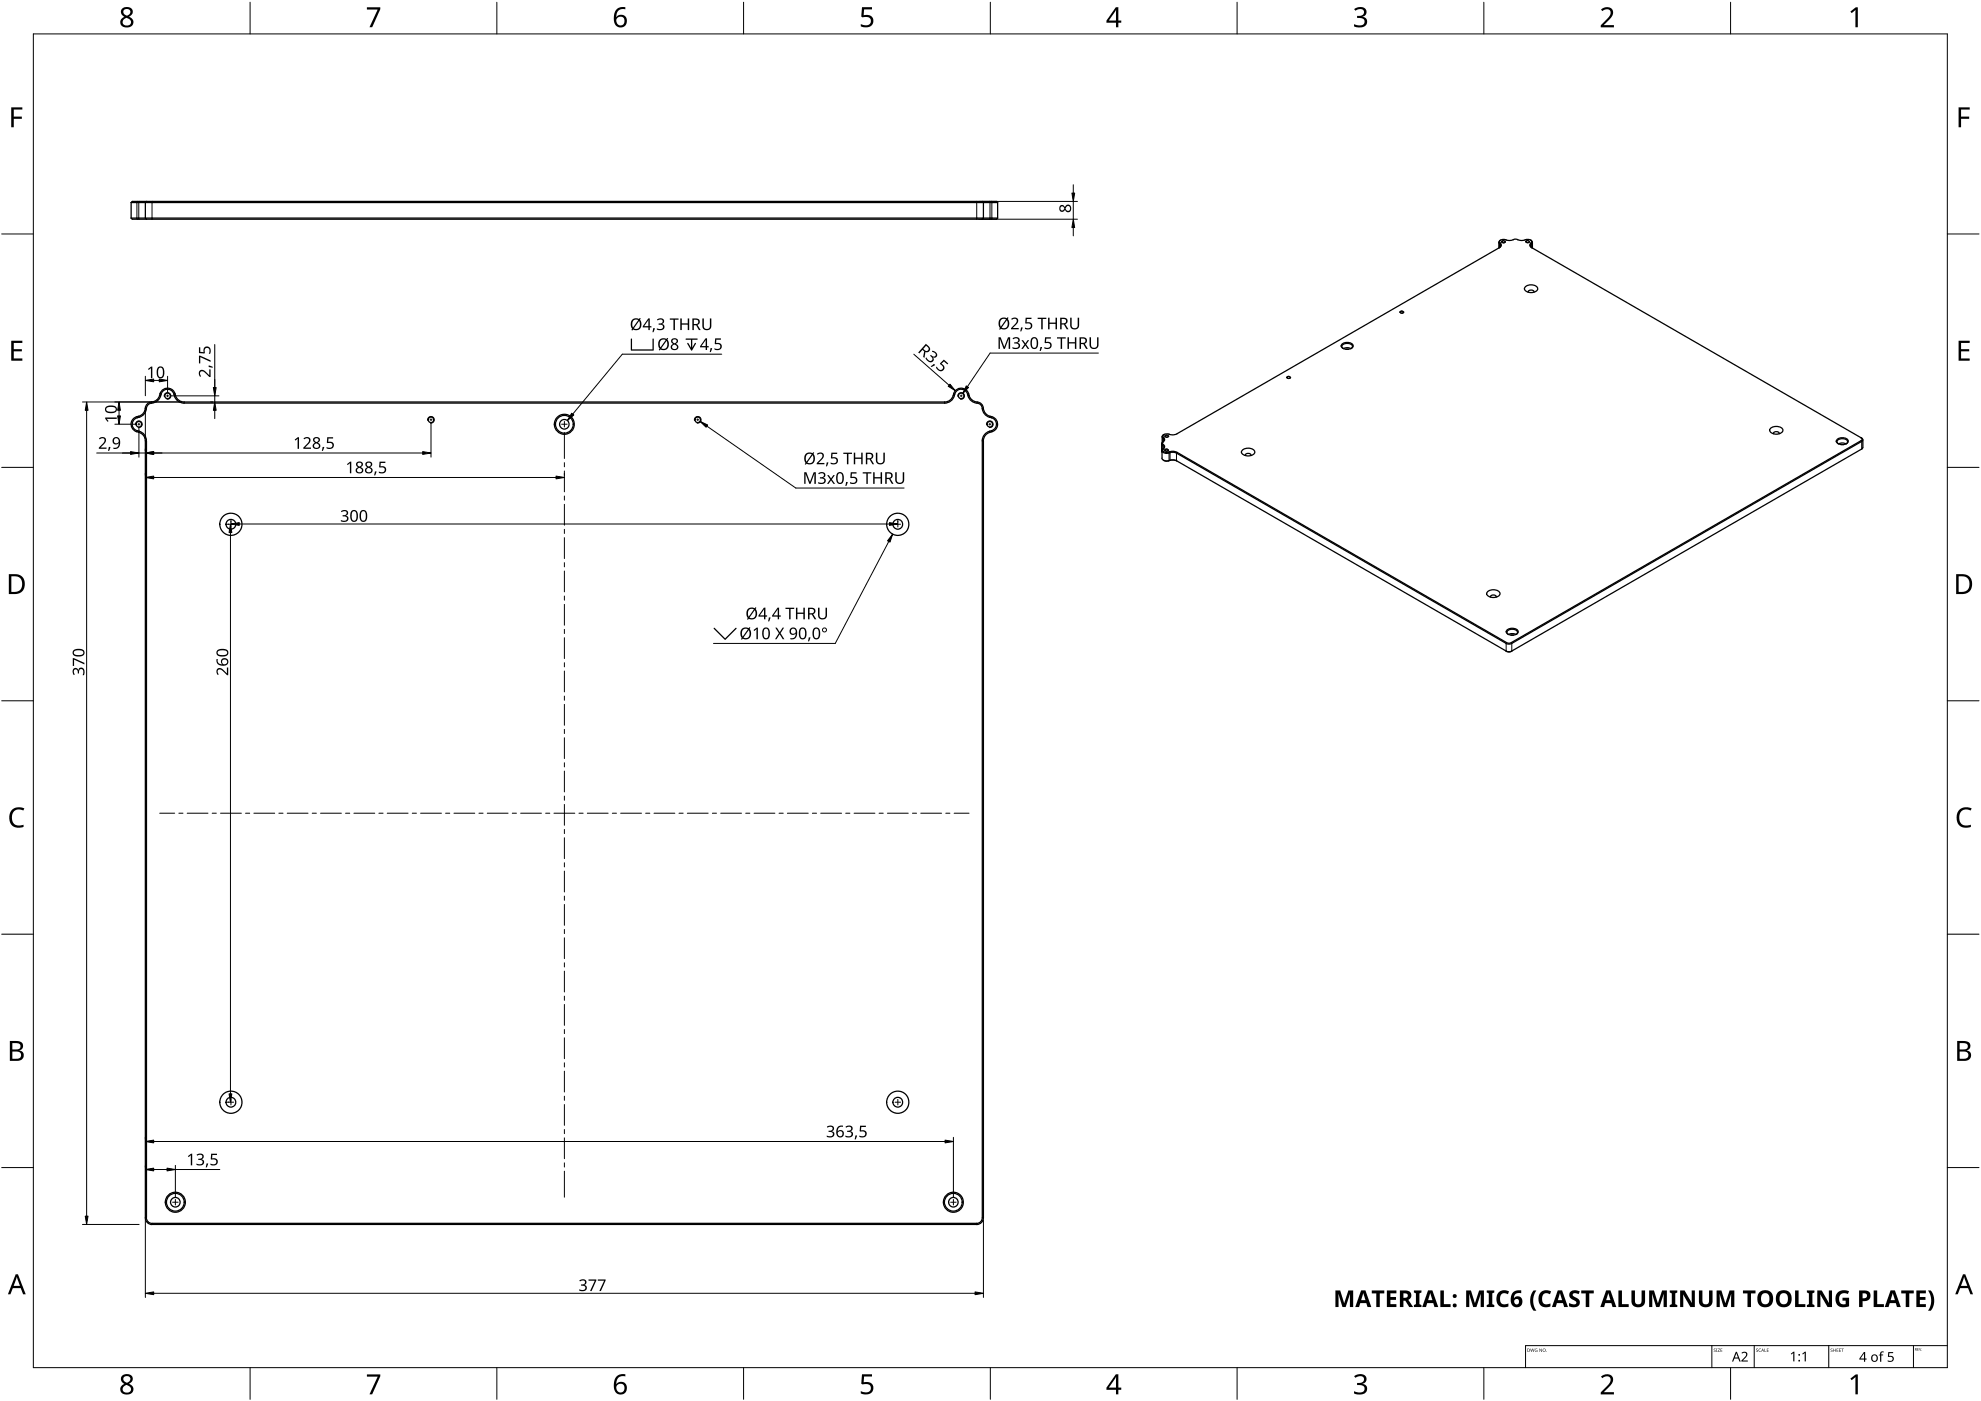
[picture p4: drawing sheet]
<svg xmlns="http://www.w3.org/2000/svg" width="594mm" height="420mm" viewBox="0 0 594 420" stroke-linecap="round" stroke-linejoin="round" font-family="sans-serif">
<g fill="none" stroke="#000" stroke-width=".38">
<path d="M39.3 65.4h259.9M39.3 60.7h259.9M39.3 60.7v4.7M43.9 60.4l-.3 .3v4.7l.3 .3M294.6 60.4l.3 .3v4.7l-.3 .3M299.2 60.7v4.7M299.2 65.4l-.4 .3h-259.1l-.4-.3M299.2 60.7l-.4-.3h-259.1l-.4 .3M449.5 72.7v1.7M449.7 73.1l.1 .1M449.8 73.2l.2 .7-.5 .4M449.9 72.1l-.4 .6 .2 .4"/>
<path d="M450 72l-.1 .1M451.7 72l1.6 .1a2.72 2.72 0 0 1 2.7 0l1.2-.1M451.7 72a1.61 1.61 0 0 0-2 .5 1.04 1.04 0 0 1 0 1.8l-96.8 55.8M457.2 72a1.64 1.64 0 0 1 2.1 .5l-.2 .3M457.7 72.3l.7-.1 .2 .3-.5 .3-.4-.2zM459 73l-.2 .5 .5 .8 99 57.1 .3 .5-.3 .5-104.9 60.6-.9 .2-.8-.2M459 72l.1 .1M459.1 72.1l.4 .3-.1 .7M459.1 73.2l-.2 .5 .5 .6M459.2 72.8l-.2 .2M459.4 73l-.2 .2M459.5 72.6v1.8"/>
<path d="M457.4 86a2.7 2.7 0 0 1 3.7 .3 1.47 1.47 0 0 1-2 1.5 1.47 1.47 0 0 1-1.9-1.5zM458.3 87.6a.88 .88 0 0 1 .8-.6 .88 .88 0 0 1 .9 .6M47.8 118.6a2.82 2.82 0 0 1-2.8 2.1l-.8 .4-.5 .8a2.92 2.92 0 0 1-2.6 3.1M48 118.2a2.34 2.34 0 0 1 2.2-1.8 2.34 2.34 0 0 1 2.3 1.8M48 118.1l-.1 .5M48.3 118.2a2.04 2.04 0 0 1 2.2-1.5 2.04 2.04 0 0 1 1.8 2M48.3 118.2a3.3 3.3 0 0 1-3.3 2.8 2.01 2.01 0 0 0-1.2 2.1 3.1 3.1 0 0 1-2.7 2.2M52.3 118.7l.5 1 .8 .7 1.6 .5M286 118.2a2.34 2.34 0 0 1 2.2-1.8 2.34 2.34 0 0 1 2.3 1.8M286 118.1l-.2 .5a2.62 2.62 0 0 1-2.5 2h-228.1a2.72 2.72 0 0 1-2.7-2.5M290.2 118.2a2.02 2.02 0 0 0-2.2-1.5 2.02 2.02 0 0 0-1.8 2l-.5 1-.8 .7-1.6 .5M290.2 118.2a3.3 3.3 0 0 0 3.3 2.8 1.96 1.96 0 0 1 1.2 2.1 3.1 3.1 0 0 0 2.1 2"/>
<path d="M290.5 118.1a2.92 2.92 0 0 0 3 2.6 2.27 2.27 0 0 1 1.5 2.3l.9 1.3 .9 .5M386 113l.7-.1 .3 .3-.5 .3-.5-.2zM402.6 103.1a2.17 2.17 0 0 1 3.2 .7 2.1 2.1 0 0 1-3.6 0zM402.8 104.5l-.4-.4a1.14 1.14 0 0 1 1.6-1.1h.5a.83 .83 0 0 1 1 .5 .83 .83 0 0 1-.3 1M402.8 104.6a2.35 2.35 0 0 1 2.3 0M403.6 104.8h.8M41 125a2.35 2.35 0 0 0-1.7 2.2 2.35 2.35 0 0 0 1.7 2.3M41.1 129.5l.5 .1M41.1 125.3a2 2 0 0 0-1.5 1.9 2 2 0 0 0 1.5 2M41.1 129.2a3.1 3.1 0 0 1 2.8 3v233M41.6 129.7a2.52 2.52 0 0 1 2 2.5v233M283.3 120.9h-228.1"/>
<path d="M294.9 132.2v233M296.8 125.1a2.08 2.08 0 0 1 2 2.1 2.08 2.08 0 0 1-2 2.1l-1 .5-.8 .8-.4 1.6v233M296.9 124.8l.6 .2M296.9 129.7a2.62 2.62 0 0 0-2 2.5M297.4 125a2.35 2.35 0 0 1 1.8 2.2 2.35 2.35 0 0 1-1.8 2.3M297.5 129.5l-.6 .1M348.4 133v2.6M348.5 135.1l-.1 2.4a1.69 1.69 0 0 0 2.2 .6M348.5 130.9v1.8M348.8 134.7l-.1 .1a1.24 1.24 0 0 0 1.8 .8M348.9 131.1l.1 .2M348.9 138l.7 .3 .9-.1"/>
<path d="M349 131.3a.86 .86 0 0 1-.4 1.4l-.1 .2a1.15 1.15 0 0 1 .5 1.6 .76 .76 0 0 0-.5 .9 .76 .76 0 0 0 .9 .5l1.5-.2M349.1 130.3a.7 .7 0 0 0-.6 .6 .7 .7 0 0 0 .5 .8v.5a.87 .87 0 0 0-.6 .8 .87 .87 0 0 0 .6 .9l-.2 .7M350.5 138.2a2.74 2.74 0 0 1 2.3 0l99 57.1M350.5 135.6a2.79 2.79 0 0 1 2.4 .1M350.5 130.2a1.21 1.21 0 0 0-1.7 .8l.1 .1M350.5 130.2l.3 .1M350.8 138.1l1.2-.1 .9 .3M350.9 135.8l1.1-.2 .8 .3M352.8 135.9l98.9 57.1M352.9 130.1l-1.2 .3-1-.1M353 135.6l98.8 57.1M372.6 135a2.71 2.71 0 0 1 3.6 .3 1.46 1.46 0 0 1-1.9 1.4 1.49 1.49 0 0 1-1.9-1.4z"/>
<path d="M373.5 136.6a.88 .88 0 0 1 .8-.6 .88 .88 0 0 1 .9 .6M531.1 128.3a2.7 2.7 0 0 1 3.5 .4 1.25 1.25 0 0 1-1.4 1.5h-.5a1.45 1.45 0 0 1-1.9-1.5zM531.8 130.1a.88 .88 0 0 1 .9-.6 .88 .88 0 0 1 .8 .6M551 131.7a2.13 2.13 0 0 1 3.3 .6 2.1 2.1 0 0 1-3.6 0zM551.3 133.1l-.2-.2a.85 .85 0 0 1 0-1 .85 .85 0 0 1 .9-.3h1a.83 .83 0 0 1 1 .5 .83 .83 0 0 1-.3 1M551.3 133.1a2.27 2.27 0 0 1 2.3 0M552.1 133.4h.7M558.1 131.3l.3 .4-.3 .5M558.2 132.1l-105 60.6M558.3 134.7l-105.1 60.6M558.7 131.9l-.1 2.3-.3 .5M446.1 177.4a2.71 2.71 0 0 1 3.7 .3 1.46 1.46 0 0 1-2 1.5 1.49 1.49 0 0 1-1.9-1.5z"/>
<path d="M447 179.1a.88 .88 0 0 1 .8-.7 .88 .88 0 0 1 .9 .7M451.7 195.3l.8 .2 .8-.2M451.8 192.7l.7 .2 .7-.2M451.8 195.4l.7 .1 .7-.1M452.1 188.8a2.16 2.16 0 0 1 3.2 .7 2.1 2.1 0 0 1-3.6 0zM452.3 190.2l-.2-.2a.86 .86 0 0 1 0-.9 .86 .86 0 0 1 .9-.3h1a.84 .84 0 0 1 1 .4 .84 .84 0 0 1-.3 1M452.4 190.3a2.6 2.6 0 0 1 2.2 0M453.1 190.5h.8M43.6 365.3a2.02 2.02 0 0 0 2 1.9h247.3a2.01 2.01 0 0 0 2-1.9M43.9 365.3l.2 .8a1.63 1.63 0 0 0 1.5 .8h247.3l1.2-.5 .5-1.1"/>
<circle cx="450.8" cy="72.5" r=".42"/>
<circle cx="420.3" cy="93.6" r=".42"/>
<circle cx="50.2" cy="118.7" r=".84"/>
<circle cx="288.2" cy="118.7" r=".84"/>
<circle cx="41.6" cy="127.2" r=".84"/>
<circle cx="129.2" cy="125.9" r=".84"/>
<circle cx="169.2" cy="127.2" r="3"/>
<circle cx="169.2" cy="127.2" r="2.67"/>
<circle cx="169.2" cy="127.2" r="1.44"/>
<circle cx="209.2" cy="125.9" r=".83"/>
<circle cx="296.8" cy="127.2" r=".84"/>
<circle cx="349.8" cy="135" r=".41"/>
<circle cx="349.8" cy="130.8" r=".41"/>
<circle cx="69.2" cy="157.2" r="1.47"/>
<circle cx="69.2" cy="157.2" r="3.3"/>
<circle cx="269.2" cy="157.2" r="1.47"/>
<circle cx="269.2" cy="157.2" r="3.3"/>
<circle cx="69.2" cy="330.5" r="1.47"/>
<circle cx="69.2" cy="330.6" r="3.3"/>
<circle cx="269.2" cy="330.5" r="1.47"/>
<circle cx="269.2" cy="330.6" r="3.3"/>
<circle cx="52.6" cy="360.5" r="1.44"/>
<circle cx="52.6" cy="360.5" r="3"/>
<circle cx="52.6" cy="360.5" r="2.66"/>
<circle cx="285.9" cy="360.6" r="2.66"/>
<circle cx="285.9" cy="360.5" r="3"/>
<circle cx="285.9" cy="360.5" r="1.43"/>
</g>
<g fill="none" stroke="#000" stroke-width=".3">
<path d="M41.1 60.4v5.3M41.7 60.4v5.3M45.6 60.4v5.3M292.9 60.4v5.3M296.8 60.4v5.3M297.4 60.4v5.3M449.9 72.8l-.2 1.4M450 73l-.2 1.1M459 73l.2 1.1M459.2 72.8l.2 1.5M47.9 118.6l.3 .1M48 118.1l.3 .1"/>
<path d="M52.5 118.1l-.3 .1M52.6 118.6l-.3 .1M285.9 118.6l.3 .1M286 118.1l.3 .1M290.5 118.1l-.3 .1M290.6 118.6l-.3 .1M41.1 125v.3M41.1 129.2v.3M41.6 124.8l.1 .3M41.7 129.3l-.1 .3M43.6 132.2h.3M43.6 122.4h.3"/>
<path d="M45.5 120.6v.3M55.2 120.6v.3M283.3 120.6v.3M293 120.6v.3M294.6 132.2h.3M294.9 122.4h-.3M296.8 129.3l.1 .3M296.9 124.8l-.1 .3M297.4 129.2l.1 .3M297.5 125l-.1 .3M348.8 133.2l-.1 1.5 .1-.1M348.9 131.1l-.2 .3 .1 1.1"/>
<path d="M349 134.4l-.2 .2M349 131.3l-.1 1.1M350.5 135.6v2.6M350.8 135.5v2.6M353 135.6l-.2 2.6M558.2 132.1l.1 2.6M451.8 192.7l-.1 2.5M453.2 192.7l.2 2.5M43.6 365.2h.3M45.6 366.9v.3M292.9 366.9v.3M294.9 365.2h-.3"/>
</g>
<path d="M49.2 118.9a1 1 0 0 1 1-1.2 1 1 0 0 1 1 1.1 1 1 0 0 1-1.1 .9M287.2 118.9a1.01 1.01 0 0 1 1-1.2 1.01 1.01 0 0 1 1 1.1 1.01 1.01 0 0 1-1.2 .9M40.6 127.4a1.01 1.01 0 0 1 1-1.2 1.01 1.01 0 0 1 1.1 1.1 1.01 1.01 0 0 1-1.3 .9M128.2 126.1a1 1 0 0 1 .9-1.2 1 1 0 0 1 1.1 1 1 1 0 0 1-1.1 1M208.2 126.1a1 1 0 0 1 1-1.2 1 1 0 0 1 1 1 1 1 0 0 1-1.2 1M295.8 127.4a1.01 1.01 0 0 1 1-1.2 1.01 1.01 0 0 1 1 1.1 1.01 1.01 0 0 1-1.1 .9" fill="none" stroke="#000" stroke-width=".3"/>
<path d="M451 72.2l-.6 .1a.58 .58 0 0 0 .5 .6 .58 .58 0 0 0 .6-.4M458.2 72.1l-.6 .2a.56 .56 0 0 0 .5 .5 .56 .56 0 0 0 .6-.4M420.5 93.3l-.6 .1a.57 .57 0 0 0 .5 .6 .57 .57 0 0 0 .6-.4M386.5 112.9l-.5 .1a.56 .56 0 0 0 .4 .5 .56 .56 0 0 0 .7-.3M350 134.7l-.6 .1a.58 .58 0 0 0 .5 .5 .58 .58 0 0 0 .6-.3h-.1M350 130.5l-.6 .1a.58 .58 0 0 0 .5 .5 .58 .58 0 0 0 .6-.3" fill="none" stroke="#000" stroke-width=".3"/>
<path d="M10 10.2h574v400h-574z" fill="none" stroke="#000" stroke-width=".3"/>
<g fill="none" stroke="#000" stroke-width=".3">
<path d="M75 .7v9.5M149 .7v9.5M223 .7v9.5M297 .7v9.5M371 .7v9.5M445 .7v9.5M519 .7v9.5M.5 70.2h9.5M584 70.2h9.5M10 140.2h-9.5M584 140.2h9.5M.5 210.2h9.5"/>
<path d="M584 210.2h9.5M.5 280.2h9.5M593.5 280.2h-9.5M10 350.2h-9.5M584 350.2h9.5M75 410.2v9.5M149 410.2v9.5M223 410.2v9.5M297 410.2v9.5M371 410.2v9.5M445 410.2v9.5M519 410.2v9.5"/>
</g>
<g fill="#000">
<path d="M110 2.2h4v.6l-2.4 5.4h-.8l2.5-5.3h-3.3zM258.5 2.2h3v.6h-2.4l-.1 1.8a1.98 1.98 0 0 1 2.3 .2 1.98 1.98 0 0 1 .5 2.3 2.71 2.71 0 0 1-3.7 .8v-.7a1.93 1.93 0 0 0 3-.6 1.37 1.37 0 0 0-.5-1.4 1.37 1.37 0 0 0-1.4-.1l-.5 .1-.4-.2zM406.1 2.7a2.32 2.32 0 0 1 3.7 .6v.3a1.45 1.45 0 0 1-1.2 1.4 1.59 1.59 0 0 1 1.4 1.8 1.59 1.59 0 0 1-1.8 1.4l-2.1-.3v-.7a2.12 2.12 0 0 0 3.1-.5 1.21 1.21 0 0 0-1.6-1.3h-.6v-.6a1.53 1.53 0 0 0 2.1-1.2 1.49 1.49 0 0 0-2.6-.4zM480.1 2.8a2.03 2.03 0 0 1 2.1-.7 2.03 2.03 0 0 1 1.6 1.6 3.9 3.9 0 0 1-1.6 2.6l-1.2 1.2h3v.7h-4v-.6l1.6-1.6a2.56 2.56 0 0 0 1.2-2.8 1.62 1.62 0 0 0-2.3 .1zM554.9 3.5l1.6-1.3h.6v6h-.7v-5.2l-1.1 .9zM3.4 32.2h3.3v.7h-2.6v2.1h2.5v.6h-2.5v2.6h-.7zM587.4 32.2h3.3v.7h-2.6v2.1h2.4v.6h-2.4v2.6h-.7zM3.4 102.2h3.3v.7h-2.6v1.8h2.5v.7h-2.5v2.1h2.6v.7h-3.3zM587.4 102.2h3.3v.7h-2.6v1.8h2.4v.7h-2.4v2.1h2.6v.7h-3.3zM3.5 242.9a3.3 3.3 0 0 1 3.8-.5l-.3 .7a2.26 2.26 0 0 0-2.6 .1 2.26 2.26 0 0 0-.8 2.5 2.12 2.12 0 0 0 3.1 1.7l.4-.1v.7a2.98 2.98 0 0 1-3.4-.4 2.98 2.98 0 0 1-.8-3.3zM587.5 242.9a3.3 3.3 0 0 1 3.8-.5l-.3 .7a2.26 2.26 0 0 0-2.7 .1 2.26 2.26 0 0 0-.7 2.5 2.12 2.12 0 0 0 3.1 1.7l.3-.1v.7a2.98 2.98 0 0 1-3.4-.4 2.98 2.98 0 0 1-.8-3.3zM110 412.2h4v.5l-2.4 5.5h-.8l2.5-5.3h-3.3z"/>
<path d="M258.5 412.1h3v.7h-2.4l-.1 1.7 .9-.1a1.89 1.89 0 0 1 2 2.1 1.89 1.89 0 0 1-2.2 1.7l-1.6-.3v-.7a1.94 1.94 0 0 0 3-.6 1.37 1.37 0 0 0-.5-1.4 1.37 1.37 0 0 0-1.4-.1l-.5 .1-.4-.2zM406.1 412.7a2.32 2.32 0 0 1 3.7 .5 1.47 1.47 0 0 1-1.2 1.8 1.59 1.59 0 0 1 1.4 1.8 1.59 1.59 0 0 1-1.8 1.4l-2.1-.3v-.7a2.12 2.12 0 0 0 3.1-.5 1.21 1.21 0 0 0-1.6-1.3h-.6v-.7a1.53 1.53 0 0 0 2.1-1.1 1.48 1.48 0 0 0-2.6-.4zM480.1 412.8a2.03 2.03 0 0 1 2.1-.7 2.03 2.03 0 0 1 1.6 1.6 3.9 3.9 0 0 1-1.6 2.6l-1.2 1.2h3v.7h-4v-.6l1.6-1.6a2.56 2.56 0 0 0 1.2-2.8 1.62 1.62 0 0 0-2.3 .1zM554.9 413.4l1.6-1.2h.6v6h-.7v-5.3l-1.1 1z"/>
<path d="M36.5 2.7a1.93 1.93 0 0 1 3.3 .8 1.67 1.67 0 0 1-1.1 1.5 1.71 1.71 0 0 1 1.2 2.2 1.71 1.71 0 0 1-2.3 1 1.61 1.61 0 0 1-1.5-1.4 1.61 1.61 0 0 1 1.2-1.8 1.58 1.58 0 0 1-.8-2.3zM37 5.9l-.2 .7a1.19 1.19 0 0 0 1.5 1.1 1.19 1.19 0 0 0 .7-1.8 1.1 1.1 0 0 0-2 0zM37.1 3.7a1 1 0 0 0 2 0 1 1 0 0 0-2 0z"/>
<path d="M184.9 2.8a2.89 2.89 0 0 1 2.6-.6v.6a2.02 2.02 0 0 0-2.6 2.3 1.83 1.83 0 0 1 2.5-.3 1.83 1.83 0 0 1 .3 2.6 2.07 2.07 0 0 1-2.6 .6 2.07 2.07 0 0 1-1-2.4 4 4 0 0 1 .8-2.8zM184.8 6.3a1.3 1.3 0 0 0 2.6 0 1.3 1.3 0 0 0-2.6 0z"/>
<path d="M334.6 2.2h.8v4h.9v.6h-.9v1.4h-.7v-1.4h-2.9v-.6zM334.7 3l-2.2 3.2h2.2z"/>
<path d="M2.6 172.2h1.9a2.68 2.68 0 0 1 2.9 2.9 2.78 2.78 0 0 1-3.1 3.1h-1.7zM3.4 172.8v4.7h.8a2.12 2.12 0 0 0 2.4-2.4 2.03 2.03 0 0 0-2.2-2.3z"/>
<path d="M586.6 172.2h1.9a2.68 2.68 0 0 1 2.9 2.9 2.78 2.78 0 0 1-3.1 3.1h-1.7zM587.4 172.8v4.7h.8a2.12 2.12 0 0 0 2.4-2.4 2.03 2.03 0 0 0-2.2-2.3z"/>
<path d="M3 312.2h1.7a1.68 1.68 0 0 1 2.2 1.7 1.37 1.37 0 0 1-1.1 1.1 1.61 1.61 0 0 1 1.3 2 1.61 1.61 0 0 1-2 1.2h-2.1zM3.7 315.4v2.1h1.2a1.13 1.13 0 0 0 1.4-1.1 1.13 1.13 0 0 0-1.4-1zM3.7 312.8v1.9h1.1a1.02 1.02 0 0 0 1.3-1 1.02 1.02 0 0 0-1.4-.9z"/>
<path d="M586.9 312.2h1.7a1.68 1.68 0 0 1 2.3 1.7 1.37 1.37 0 0 1-1.1 1.1 1.61 1.61 0 0 1 1.3 2 1.61 1.61 0 0 1-2.1 1.2h-2.1zM587.7 315.4v2.1h1.2a1.13 1.13 0 0 0 1.4-1.1 1.13 1.13 0 0 0-1.5-1zM587.7 312.8v1.9h1.1a1.02 1.02 0 0 0 1.3-1 1.02 1.02 0 0 0-1.4-.9z"/>
<path d="M4.7 382.2h.7l2.3 6h-.8l-.7-1.9h-2.4l-.7 1.9h-.7zM5 382.9l-.9 2.7h1.9z"/>
<path d="M588.7 382.2h.7l2.3 6h-.8l-.7-1.9h-2.4l-.7 1.9h-.8zM589 382.9l-.9 2.7h1.9z"/>
<path d="M36.5 412.7a1.93 1.93 0 0 1 3.3 .8 1.67 1.67 0 0 1-1.1 1.5 1.71 1.71 0 0 1 1.2 2.2 1.71 1.71 0 0 1-2.3 1 1.61 1.61 0 0 1-1.5-1.5 1.61 1.61 0 0 1 1.2-1.7 1.58 1.58 0 0 1-.8-2.3zM37 415.9a1.16 1.16 0 0 0 .9 1.8 1.16 1.16 0 0 0 1.2-1.6 1.28 1.28 0 0 0-2.1-.2zM37 413.7a1 1 0 0 0 2 0 1 1 0 0 0-2 0z"/>
<path d="M184.9 412.8a2.89 2.89 0 0 1 2.6-.6v.6a2.02 2.02 0 0 0-2.6 2.3 1.83 1.83 0 0 1 2.5-.3 1.83 1.83 0 0 1 .3 2.6 2.07 2.07 0 0 1-2.5 .6 2.07 2.07 0 0 1-1.1-2.4 4 4 0 0 1 .8-2.8zM184.8 416.3a1.3 1.3 0 0 0 2.6 0 1.3 1.3 0 0 0-2.6 0z"/>
<path d="M334.6 412.2h.8v3.9h.9v.7h-.9v1.4h-.7v-1.4h-2.9v-.6zM334.7 412.9l-2.2 3.2h2.2z"/>
</g>
<path d="M513.4 403.6v6.6M526.1 403.6v6.6M548.4 403.6v6.6M573.8 403.6v6.6M584 403.6h-126.5v6.6" fill="none" stroke="#000" stroke-width=".3"/>
<g fill="#000">
<path d="M458.9 404.4l.3 .9 .3-.9 .3 .9 .3-.9-.2 1-.4-.8-.3 .8zM460.4 404.6l.6-.1-.5 .1-.1 .3 .3 .4h.2v-.3l-.2-.1h.4v.5l-.7-.1zM461.6 404.4l.7 .8 .1-.8v1l-.7-.8-.1 .8zM514 404.5h.5l-.5 .2 .5 .5-.2 .2-.4-.1a.23 .23 0 0 0 .4 .1 .23 .23 0 0 0 0-.4l-.3-.2zM514.6 404.4h.4v1h-.4zM515.1 404.4h.7l-.5 .9 .5 .1h-.7l.5-.8zM516 404.4h.5l-.4 .2v.3h.4l-.4 .1v.3l.4 .1h-.5zM522.2 405.7a1.01 1.01 0 0 1 1.7 0 1.01 1.01 0 0 1-.5 1.5l-.7 .8h1.4v.3h-1.9v-.3l1.1-1a.69 .69 0 0 0 .3-1.1 .69 .69 0 0 0-1.2 .1zM526.7 404.5h.5l-.5 .2 .5 .5-.2 .2-.4-.1a.23 .23 0 0 0 .4 .1 .23 .23 0 0 0 0-.4l-.3-.2zM527.5 404.6l.6-.1h-.3a.4 .4 0 0 0-.3 .5 .4 .4 0 0 0 .6 .3l-.3 .1-.3-.1zM529.2 404.4l.1 .9 .4 .1h-.5zM529.9 404.4h.5l-.4 .2v.3h.4l-.4 .1v.3l.4 .1h-.5z"/>
<path d="M537 406l1.1-.6v2.9h-.3v-2.6l-.6 .5zM540.5 406l1.1-.6v2.9h-.4v-2.6l-.5 .5zM549 404.5h.6l-.5 .2 .5 .5-.3 .2-.3-.1a.23 .23 0 0 0 .3 .1 .23 .23 0 0 0 0-.4l-.3-.2zM549.8 404.4l.1 .5h.5l.1-.5v1l-.1-.4h-.5l-.1 .4zM550.8 404.4h.5l-.4 .2v.3h.4l-.4 .1v.3l.4 .1h-.5zM551.5 404.4h.6l-.4 .2v.3h.4l-.4 .1v.3l.4 .1h-.6zM552.2 404.4h.7l-.3 .2v.8l-.1-.8zM564 405.5l1-.2-.1 .3h-.5l-.2 .2v.4h.5v.3h-.5v1.9h-.4v-1.9h-.4l.4-.3zM566.3 405.5h1.4v.3h-1.1l-.1 .9a1 1 0 0 1 1.5 .9 1 1 0 0 1-1.6 .8l-.3-.1v-.4l.2 .1a.73 .73 0 0 0 1 .1 .73 .73 0 0 0 0-1.1l-1.1-.1zM575 404.3h.4l-.3 .1v.2h.3l-.3 .1v.3l.3 .1h-.4zM575.5 404.3l.3 .7 .4-.7-.3 .8z"/>
<path d="M458 404.4l.7 .2-.1 .7-.6 .1zM458.2 404.6v.7h.3l.1-.6z"/>
<path d="M462.5 404.9a.5 .5 0 0 1 1 0 .5 .5 0 0 1-1 0zM462.8 404.9a.36 .36 0 0 0 .7 0 .36 .36 0 0 0-.7 0z"/>
<path d="M520.5 405.4h.4l1.1 2.9h-.4l-.3-.9h-1.2l-.3 .9h-.4zM520.7 405.8l-.5 1.3h1z"/>
<path d="M528.5 404.4l.5 1-.2-.3h-.4l-.3 .3zM528.6 404.6l-.2 .4h.3z"/>
<path d="M559 405.5h.3v1.9h.5v.3h-.5v.7h-.3v-.7h-1.4v-.3zM559 405.8l-1.1 1.6h1.1z"/>
<path d="M561 407.3a1.08 1.08 0 0 1 2.1 0 1.08 1.08 0 0 1-2.1 0zM561.7 406.6a.8 .8 0 0 0-.2 1.1 .8 .8 0 0 0 1.1 .2l.2-.4a.71 .71 0 0 0-.2-.9 .71 .71 0 0 0-.9 0z"/>
<path d="M574.3 404.3h.2a.23 .23 0 0 1 .3 .1 .23 .23 0 0 1-.2 .3l.3 .4-.5-.3-.1 .3zM574.4 404.4v.3l.3-.1z"/>
<circle cx="463.8" cy="405.3" r=".09"/>
<circle cx="539.6" cy="408.1" r=".27"/>
<circle cx="539.6" cy="406.3" r=".27"/>
<circle cx="576.3" cy="405" r=".07"/>
</g>
<g fill="#000">
<path d="M195.9 98.4l.5 .1-.4 1.1h-.3zM197 95.8a1.19 1.19 0 0 1 1.3-.4 1.19 1.19 0 0 1 .9 1.1l-.3 .5-.5 .2a.98 .98 0 0 1 .9 1.2 .98 .98 0 0 1-1.4 .6l-.9-.2v-.4l.5 .2a.81 .81 0 0 0 1 0 .81 .81 0 0 0 .2-1l-1.2-.2v-.4a.76 .76 0 0 0 1-.1 .76 .76 0 0 0 .1-.9l-.7-.2-.7 .3zM200.9 95.5h2.6v.4h-1.1v3.1h-.4v-3.1h-1.1zM204 95.5h.5v1.5h1.7v-1.5h.5v3.5h-.5v-1.6h-1.7v1.6h-.5zM210.6 95.5h.5v2.3a.9 .9 0 0 0 .9 .9 .9 .9 0 0 0 .9-.9v-2.3h.4v2.3a1.34 1.34 0 0 1-1.3 1.2 1.34 1.34 0 0 1-1.4-1.2zM303.2 95.6a1.21 1.21 0 0 1 2 0 1.21 1.21 0 0 1-.6 1.9l-.9 .9h1.8v.4h-2.3v-.4l1.2-1.3a.83 .83 0 0 0 .4-1.3 .83 .83 0 0 0-1.3 .1zM306.2 98.2h.5l-.4 1.2h-.3zM307.6 95.3h1.7v.4h-1.4v1l.5-.1a1.13 1.13 0 0 1 1.2 1.4 1.13 1.13 0 0 1-1.6 .8l-.6-.2v-.4l.2 .1a.89 .89 0 0 0 1.2 .1 .89 .89 0 0 0 .1-1.2l-1.4-.3zM311.2 95.3h2.6v.4h-1.1v3.1h-.4v-3.1h-1.1zM314.3 95.3h.4v1.4h1.8v-1.4h.5v3.5h-.5v-1.7h-1.8v1.7h-.4zM320.9 95.3h.5v2.2a.9 .9 0 0 0 .9 .9 .9 .9 0 0 0 .9-.9v-2.2h.4v2.2a1.34 1.34 0 0 1-1.3 1.3 1.34 1.34 0 0 1-1.4-1.3zM44.4 110.7l.9-.8h.4v3.5h-.4v-3l-.7 .6z"/>
<path d="M59.7 104.1h.4v1.4l1 .1a1.17 1.17 0 0 1 .9-1.7 1.17 1.17 0 0 1 1.2 1.6l-.2 .6h-.4l.1-.2a.89 .89 0 0 0 .1-1.2 .89 .89 0 0 0-1.3-.1l-.2 1.4-1.6-.1zM62.6 109.6l1.2 .4v.3l-1.2-.2zM59.9 111.2a1.5 1.5 0 0 1 2.1 .6l.8 .7v-1.7h.3v2.3h-.3l-1.3-1.3a.83 .83 0 0 0-1.3-.3 .83 .83 0 0 0 .1 1.3l-.3 .2a1.46 1.46 0 0 1-.1-1.8zM59.7 106.7l3.4 1.4v.4l-3-1.4v1.9h-.4zM189.2 101.6l.3 .1v3.1h6.2v-3.1l.2-.2 .1 3.5-6.7 .1zM205.6 101.6h3.6l-.2 .3h-1.4v2.3l.8-1.3 .3 .1-1.2 2.1-.3-.1-1.1-2 .3-.1 .8 1.3v-2.3h-1.5zM213.1 104.4l.5 .1-.4 1.1h-.4zM214.5 101.5h1.7v.4h-1.4v1l.5-.1a1.13 1.13 0 0 1 1.1 1.4 1.13 1.13 0 0 1-1.5 .8l-.6-.2v-.4l.1 .1a.89 .89 0 0 0 1.3 .1 .89 .89 0 0 0 .1-1.2l-1.5-.3zM279.1 109.9l1-.8 .3 .3-1 .7zM279.6 105.2a1.19 1.19 0 0 1 1.2 .5 1.19 1.19 0 0 1-.1 1.4l-.5 .2-.4-.2a.98 .98 0 0 1-.2 1.5 .98 .98 0 0 1-1.5-.4l-.6-.8 .3-.3 .2 .5a.81 .81 0 0 0 .8 .7 .81 .81 0 0 0 .8-.7l-.7-.9 .3-.3a.76 .76 0 0 0 .7 .6 .76 .76 0 0 0 .7-.7l-.4-.5-.7-.3zM281 109.9v.2a.89 .89 0 0 0 .9 .9 .89 .89 0 0 0 .9-.9l-.9-1.1 1.2-1.2 1.3 1.2-.3 .3-1-.9-.8 .7 .5 .3a1.13 1.13 0 0 1 0 1.8 1.13 1.13 0 0 1-1.8-.4l-.3-.6zM299.4 101.1h.7l1.1 2.9 1.1-2.9h.6v3.5h-.4v-3l-1.2 3h-.3l-1.2-3 .1 3h-.5z"/>
<path d="M303.6 101.5a1.19 1.19 0 0 1 1.4-.5 1.19 1.19 0 0 1 .8 1.1l-.3 .5-.4 .2a.98 .98 0 0 1 .8 1.2 .98 .98 0 0 1-1.3 .7l-1-.2v-.4l.5 .2a.81 .81 0 0 0 1 0 .81 .81 0 0 0 .2-1l-1.1-.3v-.3a.76 .76 0 0 0 .9-.1 .76 .76 0 0 0 .1-1l-.7-.1-.6 .3zM306.3 102h.5l.7 1 .7-1h.4l-.9 1.3 1 1.3h-.5l-.7-1-.7 1h-.5l.9-1.3zM312 104.1h.5l-.4 1.2h-.3zM313.4 101.1h1.7v.4h-1.3l-.1 1.1 .5-.1a1.13 1.13 0 0 1 1.2 1.3 1.13 1.13 0 0 1-1.6 .9l-.6-.2v-.4l.2 .1a.89 .89 0 0 0 1.2 .1 .89 .89 0 0 0 .1-1.3l-1.4-.2zM317 101.1h2.6v.4h-1.1v3.1h-.4v-3.1h-1.1zM320.1 101.1h.5v1.5h1.8v-1.5h.4v3.5h-.4v-1.6h-1.8v1.6h-.5zM326.7 101.1h.5v2.3a.9 .9 0 0 0 .9 .9 .9 .9 0 0 0 .9-.9v-2.3h.4v2.3a1.34 1.34 0 0 1-1.3 1.3 1.34 1.34 0 0 1-1.4-1.3zM29.7 131.5a1.21 1.21 0 0 1 1.9-.1 1.21 1.21 0 0 1-.5 1.9l-.9 .9h1.7v.4h-2.3v-.4l1.3-1.2a.83 .83 0 0 0 .4-1.3 .83 .83 0 0 0-1.4 .1zM32.6 134l.5 .1-.4 1.1h-.3zM31.5 125.2h3.5v.4h-3l.6 .7-.3 .2-.8-.9zM88.4 131.8l.9-.7h.4v3.5h-.5l.1-3-.7 .5zM91 131.5a1.21 1.21 0 0 1 1.9-.1 1.21 1.21 0 0 1-.5 1.9l-.9 .9h1.8v.4h-2.3v-.4l1.2-1.2a.83 .83 0 0 0 .4-1.3 .83 .83 0 0 0-1.4 .1z"/>
<path d="M96.8 134l.4 .1-.4 1.1h-.3zM98.1 131.1h1.8v.4h-1.4l-.1 1a1.19 1.19 0 0 1 1.7 1.2 1.19 1.19 0 0 1-1.8 .9l-.4-.1v-.4h.2a.89 .89 0 0 0 1.2 .1 .89 .89 0 0 0 .2-1.2l-1.5-.2zM113.8 138.5h1.8v.3h-1.4l-.1 1.1 .5-.1a1.13 1.13 0 0 1 1.2 1.3 1.13 1.13 0 0 1-1.6 .9l-.6-.2v-.4l.2 .1a.89 .89 0 0 0 1.2 .1 .89 .89 0 0 0 .2-1.3l-1.5-.2zM245 136.1a1.21 1.21 0 0 1 1.9 0 1.21 1.21 0 0 1-.5 1.8l-.9 .9h1.7v.4h-2.3v-.3l1.3-1.3a.83 .83 0 0 0 .3-1.3 .83 .83 0 0 0-1.3 .1zM247.9 138.7h.5l-.4 1.2h-.3zM249.3 135.7h1.8v.4h-1.4l-.1 1.1a1.19 1.19 0 0 1 1.7 1.1 1.19 1.19 0 0 1-1.8 .9l-.4-.1v-.4l.2 .1a.89 .89 0 0 0 1.2 .1 .89 .89 0 0 0 .1-1.3l-1.4-.2zM252.9 135.7h2.6v.4h-1.1v3.1h-.4v-3.1h-1.1zM256 135.7h.5v1.5h1.8v-1.5h.4v3.5h-.4v-1.6h-1.8v1.6h-.5zM262.7 135.7h.4v2.3a.9 .9 0 0 0 .9 .9 .9 .9 0 0 0 .9-.9v-2.3h.4v2.3a1.34 1.34 0 0 1-1.3 1.3 1.34 1.34 0 0 1-1.3-1.3zM102.2 153.3a1.25 1.25 0 0 1 1.3-.4 1.25 1.25 0 0 1 .9 .9l-.2 .6-.5 .2a.98 .98 0 0 1 .8 1.3 .98 .98 0 0 1-1.3 .6l-1-.2v-.4l.5 .2a.81 .81 0 0 0 1 0 .81 .81 0 0 0 .2-1l-1.2-.2v-.4a.76 .76 0 0 0 1-.1 .76 .76 0 0 0 .1-1l-.7-.1-.6 .3zM104.1 139.2l.9-.7h.4v3.4h-.5v-3l-.6 .6zM112.4 141.4h.5l-.4 1.2h-.3z"/>
<path d="M241.2 141.6h.6l1.1 2.9 1.1-2.9h.7v3.5h-.5l.1-3-1.2 3h-.4l-1.1-3v3h-.4zM245.4 141.9a1.19 1.19 0 0 1 1.3-.4 1.19 1.19 0 0 1 .8 1.1l-.3 .5-.4 .2a.98 .98 0 0 1 .8 1.2 .98 .98 0 0 1-1.3 .7l-1-.2v-.4l.5 .1a.81 .81 0 0 0 1.1 0 .81 .81 0 0 0 .2-1l-1.2-.2v-.4a.76 .76 0 0 0 .9-.1 .76 .76 0 0 0 .1-.9l-.7-.1-.6 .2zM248.1 142.5h.4l.7 1 .7-1h.5l-.9 1.3 .9 1.3h-.5l-.7-1-.7 1h-.5l1-1.3zM253.7 144.5l.5 .1-.4 1.1h-.3zM255.1 141.6h1.8v.4h-1.4l-.1 1h.5a1.13 1.13 0 0 1 1.2 1.3 1.13 1.13 0 0 1-1.6 .8l-.6-.1v-.4l.2 .1a.89 .89 0 0 0 1.2 0 .89 .89 0 0 0 .2-1.2l-1.5-.2zM258.7 141.6h2.6v.4h-1.1v3.1h-.4v-3.1h-1.1zM261.9 141.6h.4v1.5h1.8v-1.5h.4v3.5h-.4v-1.6h-1.8v1.6h-.4zM268.5 141.6h.4v2.3a.9 .9 0 0 0 .9 .9 .9 .9 0 0 0 .9-.9v-2.3h.5v2.3a1.34 1.34 0 0 1-1.4 1.3 1.34 1.34 0 0 1-1.3-1.3zM21.8 197.4l3.5 1.4v.5l-3.1-1.5v1.9h-.4zM214.1 188.3h.2l3.2 3.1 3.1-3.1 .3 .2-3.4 3.4-3.4-3.3zM226 189l.9-.8h.4v3.5h-.4v-3l-.7 .5zM230.6 185.2h.5l-.4 1.2h-.4z"/>
<path d="M232.5 188.2h.5l.8 1.4 .9-1.4h.5l-1.1 1.7 1.1 1.8h-.5l-.9-1.5-.9 1.5h-.5l1.2-1.8zM235.6 182.2h2.6v.4h-1.1v3.1h-.5v-3.1h-1zM238.7 182.2h.4v1.5h1.8v-1.5h.5v3.5h-.5v-1.6h-1.8v1.6h-.4zM242.6 191.1l.4 .1-.4 1.1h-.3zM245.3 182.2h.5v2.3a.9 .9 0 0 0 .9 .9 .9 .9 0 0 0 .9-.9v-2.3h.4v2.3a1.34 1.34 0 0 1-1.3 1.3 1.34 1.34 0 0 1-1.4-1.3zM22 200.6l.4-.3 .5 .1 .6 .6a.98 .98 0 0 1 1.2-.8 .98 .98 0 0 1 .7 1.3l-.2 1h-.4l.1-.5a.81 .81 0 0 0 0-1 .81 .81 0 0 0-1-.2l-.2 1.2h-.4a.76 .76 0 0 0-.1-1 .76 .76 0 0 0-.9-.1l-.1 .7 .2 .7-.3 .2a1.65 1.65 0 0 1-.1-1.9zM65.2 200.6a1.5 1.5 0 0 1 2.1 .6l.7 .7v-1.7h.4v2.3h-.3l-1.3-1.3a.83 .83 0 0 0-1.3-.3 .83 .83 0 0 0 .1 1.3l-.3 .2a1.47 1.47 0 0 1-.1-1.8zM248 337.9a1.19 1.19 0 0 1 1.3-.4 1.19 1.19 0 0 1 .8 1.1l-.3 .5-.4 .1a.98 .98 0 0 1 .8 1.3 .98 .98 0 0 1-1.3 .6l-1-.2v-.4l.5 .2a.81 .81 0 0 0 1 0 .81 .81 0 0 0 .2-1l-1.1-.2v-.4a.76 .76 0 0 0 .9-.1 .76 .76 0 0 0 .1-1l-.7-.1-.6 .3zM253.5 337.9a1.19 1.19 0 0 1 1.4-.4 1.19 1.19 0 0 1 .8 1.1l-.3 .5-.4 .1a.98 .98 0 0 1 .8 1.3 .98 .98 0 0 1-1.3 .6l-1-.2v-.4l.5 .2a.81 .81 0 0 0 1 0 .81 .81 0 0 0 .2-1l-1.1-.2v-.4a.76 .76 0 0 0 .9-.1 .76 .76 0 0 0 .1-1l-.7-.1-.6 .3zM257.9 337.6h1.8v.4h-1.4l-.1 1 .5-.1a1.13 1.13 0 0 1 1.2 1.4 1.13 1.13 0 0 1-1.6 .8l-.6-.2v-.4l.2 .1a.89 .89 0 0 0 1.2 .1 .89 .89 0 0 0 .2-1.2l-1.5-.3zM56.3 346.7l1-.7h.3v3.5h-.4v-3.1l-.6 .6zM58.9 346.3a1.19 1.19 0 0 1 1.4-.4 1.19 1.19 0 0 1 .8 1.1l-.3 .5-.4 .1a.98 .98 0 0 1 .8 1.3 .98 .98 0 0 1-1.3 .6l-1-.2v-.4l.5 .2a.81 .81 0 0 0 1 0 .81 .81 0 0 0 .2-1l-1.1-.2v-.4a.76 .76 0 0 0 .9-.1 .76 .76 0 0 0 .1-1l-.7-.1-.6 .3z"/>
<path d="M61.9 348.9l.5 .1-.4 1.1h-.3zM63.3 346h1.8v.4h-1.4l-.1 1a1.17 1.17 0 0 1 1.7 1 1.17 1.17 0 0 1-1.6 1.1l-.6-.2v-.4l.2 .1a.89 .89 0 0 0 1.2 .1 .89 .89 0 0 0 .2-1.2l-1.5-.3zM256.5 340.5l.5 .1-.4 1.1h-.3zM173.7 384a1.19 1.19 0 0 1 1.3-.4 1.19 1.19 0 0 1 .9 1.1l-.3 .5-.4 .2a.98 .98 0 0 1 .8 1.2 .98 .98 0 0 1-1.3 .6l-1-.2v-.4l.5 .2a.81 .81 0 0 0 1 0 .81 .81 0 0 0 .2-1l-1.2-.2v-.4a.76 .76 0 0 0 1-.1 .76 .76 0 0 0 .1-.9l-.7-.2-.7 .3zM176.5 383.7h2.3l-1.4 3.5h-.5l1.5-3.1h-1.9zM179.3 383.7h2.3l-1.4 3.5h-.5l1.5-3.1h-1.9zM400.5 387h1.4l1.2 3.8 1.3-3.8h1.4v5h-1l.1-3.9-1.3 3.9h-1l-1.2-3.9v3.9h-.9zM411.4 387h3.7v.9h-1.3v4.1h-1.1v-4.1h-1.3zM415.9 387h2.9v.9h-1.8v1.1h1.6v.8h-1.6v1.3h1.8v.9h-2.9zM424 387h2.3v.6l-.6 .3v3.2l.6 .3v.6h-2.3v-.6l.6-.3v-3.2l-.6-.3zM431.9 387h1.1v4.1h2v.9h-3.1zM439.7 387h1.4l1.2 3.8 1.3-3.8h1.4v5h-1l.1-3.9-1.3 3.9h-1l-1.2-3.9v3.9h-.9z"/>
<path d="M445.9 387h2.2v.6l-.6 .3v3.2l.6 .3v.6h-2.2v-.6l.6-.3v-3.2l-.6-.3zM449.4 387.6a2.66 2.66 0 0 1 3.1-.3l-.3 .8-1.1-.3a1.7 1.7 0 0 0-1.2 2.3 1.7 1.7 0 0 0 2.5 .8v.9a2.45 2.45 0 0 1-2.9-.2 2.45 2.45 0 0 1-.7-2.8zM459.9 387h.8a5.3 5.3 0 0 0 0 6.1h-.8a4.6 4.6 0 0 1-1-3 4.7 4.7 0 0 1 1-3.1zM462 387.6a2.66 2.66 0 0 1 3.2-.3l-.4 .8-1.1-.3a1.7 1.7 0 0 0-1.2 2.3 1.7 1.7 0 0 0 2.5 .8v.9a2.45 2.45 0 0 1-2.9-.2 2.45 2.45 0 0 1-.7-2.8zM471 387.3a2.69 2.69 0 0 1 2.8 0l-.4 .8-.9-.3a.62 .62 0 0 0-.9 .5 .62 .62 0 0 0 .7 .7 1.59 1.59 0 0 1 1.4 2 1.59 1.59 0 0 1-2.1 1l-1.1-.2v-1l.9 .3a.79 .79 0 0 0 .8 .1 .79 .79 0 0 0 .5-.7v-.1a3.2 3.2 0 0 1-2.1-2zM474.2 387h3.8v.9h-1.4v4.1h-1.1v-4.1h-1.3zM485.3 387h1.1v4.1h2v.9h-3.1zM489.3 387h1v3.1a1 1 0 0 0 1 1.1 1 1 0 0 0 1-1.2v-3h1v3.2a2.05 2.05 0 0 1-2 1.9 2.05 2.05 0 0 1-2-1.9zM494.6 387h1.4l1.2 3.8 1.2-3.8h1.5v5h-1v-3.9l-1.3 3.9h-.9l-1.2-3.9v3.9h-.9zM500.7 387h2.3v.6l-.6 .3v3.2l.6 .3v.6h-2.3v-.6l.6-.3v-3.2l-.6-.3zM503.9 387h1.3l2.1 3.7v-3.7h1v5h-1.4l-2.2-3.8 .1 3.8h-.9zM509.5 387h1v3.1a1 1 0 0 0 1 1.1 1 1 0 0 0 1-1.2v-3h1.1v3.2a2.05 2.05 0 0 1-2.1 1.9 2.05 2.05 0 0 1-2-1.9z"/>
<path d="M514.8 387h1.4l1.2 3.8 1.3-3.8h1.4v5h-1l.1-3.9-1.3 3.9h-1l-1.2-3.9v3.9h-.9zM522.7 387h3.8v.9h-1.4v4.1h-1.1v-4.1h-1.3zM538.3 387h1.1v4.1h2v.9h-3.1zM541.9 387h2.2v.6l-.6 .3v3.2l.6 .3v.6h-2.2v-.6l.6-.3v-3.2l-.6-.3zM545 387h1.3l2.2 3.7-.1-3.7h1v5h-1.3l-2.2-3.8v3.8h-.9zM551.1 387.6l.8-.5a3.7 3.7 0 0 1 2.6 .1l-.3 .9a1.72 1.72 0 0 0-2.6 .7 1.72 1.72 0 0 0 1.2 2.4l.7-.1v-1h-1v-.9h2v2.6l-.5 .1a2.63 2.63 0 0 1-3.3-.9 2.63 2.63 0 0 1 .4-3.4zM561.9 387h1v4.1h2.1v.9h-3.1zM570.2 387h3.7v.9h-1.3v4.1h-1.1v-4.1h-1.3zM574.7 387h2.9v.9h-1.9v1.1h1.7v.8h-1.7v1.3h1.9v.9h-2.9zM578.2 387h.8a5 5 0 0 1 0 6.1h-.8a5.3 5.3 0 0 0 0-6.1z"/>
<path d="M318 61.6l.7-.1 .6 .6a1.03 1.03 0 0 1 1.5-.6 1.03 1.03 0 0 1 .4 1.5 .94 .94 0 0 1-.9 .7 .94 .94 0 0 1-.9-.8 .94 .94 0 0 1-1.3 .5 .94 .94 0 0 1-.4-1.3zM319.6 62.5a.7 .7 0 0 0 1.4 0 .7 .7 0 0 0-1.4 0zM318 62.5a.6 .6 0 0 0 1.2 0 .6 .6 0 0 0-1.2 0z"/>
<path d="M189.6 95.9l1-.4 1 .2 .3-.4 .3 .2-.3 .4a1.8 1.8 0 0 1 .2 2.3 1.8 1.8 0 0 1-2.2 .6l-.3 .3-.3-.2 .3-.3a2.31 2.31 0 0 1 0-2.7zM191.7 96.3l-1.6 2.2a1.18 1.18 0 0 0 1.3 0 1.18 1.18 0 0 0 .5-1.3zM190 96.1l-.4 .8 .2 1.3 1.6-2.2-.8-.2z"/>
<path d="M194.4 95.5h.5v2.3h.5v.4h-.5v.8h-.5v-.8h-1.6v-.4zM194.4 95.9l-1.2 1.9h1.2z"/>
<path d="M207.6 95.5h1a1 1 0 0 1 1.2 .7 1 1 0 0 1-.6 1.2l.9 1.6h-.5l-.8-1.5h-.7v1.5h-.5zM208.1 95.9v1.3h.5a.67 .67 0 0 0 .8-.7 .67 .67 0 0 0-.8-.6z"/>
<path d="M299.9 95.7l1-.5 1 .2 .3-.3 .3 .2-.3 .4a1.8 1.8 0 0 1 .2 2.3 1.8 1.8 0 0 1-2.2 .6l-.3 .3-.3-.2 .3-.3a2.31 2.31 0 0 1 0-2.7zM302 96l-1.6 2.2a1.18 1.18 0 0 0 1.3 0 1.18 1.18 0 0 0 .5-1.2zM300.3 95.9l-.4 .8 .2 1.3 1.6-2.2-.8-.2z"/>
<path d="M317.9 95.3h1a1 1 0 0 1 1.2 .7 1 1 0 0 1-.6 1.2l.9 1.6h-.5l-.8-1.5h-.7v1.5h-.5zM318.4 95.7v1.2h.5a.67 .67 0 0 0 .8-.6 .67 .67 0 0 0-.8-.6z"/>
<path d="M47.4 110.1a1.26 1.26 0 0 1 1.5 .1 1.26 1.26 0 0 1 .4 1.5 1.27 1.27 0 0 1-.3 1.4 1.27 1.27 0 0 1-1.5 .2 2.75 2.75 0 0 1-.1-3.2zM47.7 110.4a2.26 2.26 0 0 0 .3 2.7 .95 .95 0 0 0 .9-1.4 1 1 0 0 0-.9-1.4z"/>
<path d="M197.8 101.9l1-.5 1.1 .2 .2-.3 .3 .2-.3 .4a1.8 1.8 0 0 1 .3 2.3 1.8 1.8 0 0 1-2.3 .6l-.2 .3-.3-.2 .2-.3a2.31 2.31 0 0 1 0-2.7zM199.9 102.2l-1.6 2.2a1.18 1.18 0 0 0 1.3 .1 1.18 1.18 0 0 0 .5-1.3zM198.2 102.1l-.3 .8 .2 1.3 1.5-2.2-.7-.2z"/>
<path d="M201.4 101.8l.9-.4a.87 .87 0 0 1 1 .7 .87 .87 0 0 1-.6 1 1.03 1.03 0 0 1 .6 1.5 1.03 1.03 0 0 1-1.5 .4 .94 .94 0 0 1-.7-1 .94 .94 0 0 1 .8-.9l-.6-.6zM201.6 104.1a.69 .69 0 0 0 1.3 0 .69 .69 0 0 0-1.3 0zM201.7 102.4a.6 .6 0 0 0 1.2 0 .6 .6 0 0 0-1.2 0z"/>
<path d="M211.6 101.5h.4v2.3h.5v.4h-.5v.8h-.4v-.8h-1.7v-.4zM211.6 101.9l-1.2 1.9h1.2z"/>
<path d="M277.7 103.1l.7 .6a1 1 0 0 1 .5 1.4 1 1 0 0 1-1.4 .5l-.3 1.8-.4-.4 .4-1.6-.6-.5-.9 1.1-.3-.3zM277.7 103.7l-.8 .9 .4 .4a.67 .67 0 0 0 1 0 .67 .67 0 0 0-.2-1z"/>
<path d="M309.5 101.3a1.26 1.26 0 0 1 1.5 .1 1.26 1.26 0 0 1 .3 1.5 1.27 1.27 0 0 1-.3 1.4 1.27 1.27 0 0 1-1.4 .2 2.74 2.74 0 0 1-.1-3.2zM309.7 101.7a2.26 2.26 0 0 0 .3 2.6 .95 .95 0 0 0 .9-1.4 1 1 0 0 0-.9-1.4z"/>
<path d="M323.7 101.1h1a1 1 0 0 1 1.2 .7 1 1 0 0 1-.6 1.3l.9 1.5h-.5l-.8-1.4h-.7v1.4h-.5zM324.2 101.5v1.3h.5a.67 .67 0 0 0 .8-.6 .67 .67 0 0 0-.8-.7z"/>
<path d="M31.7 122.1a2.49 2.49 0 0 1 3.3 .3 1.3 1.3 0 0 1-.4 1.3 1.3 1.3 0 0 1-1.3 .2 1.26 1.26 0 0 1-1.5-.3 1.26 1.26 0 0 1-.1-1.4zM32 122.3a.75 .75 0 0 0 0 .9 .75 .75 0 0 0 .9 .3h.4a.91 .91 0 0 0 1-.2 .91 .91 0 0 0 .2-1l-1.2-.3z"/>
<path d="M34.1 131.4a1.33 1.33 0 0 1 1.6 0 1.33 1.33 0 0 1 .3 1.7 1.54 1.54 0 0 1-2 1.5v-.4l.8 .1 .5-.3 .3-1.1a1.09 1.09 0 0 1-1.6 .1 1.09 1.09 0 0 1 .1-1.6zM34.1 132.2a.8 .8 0 0 0 1.6 0 .8 .8 0 0 0-1.6 0z"/>
<path d="M94 131.4l.9-.3a.87 .87 0 0 1 1 .6 .87 .87 0 0 1-.6 1.1 1.03 1.03 0 0 1 .7 1.4 1.03 1.03 0 0 1-1.6 .4 .94 .94 0 0 1-.6-.9 .94 .94 0 0 1 .7-.9l-.6-.6zM94.2 133.7a.7 .7 0 0 0 1.4 0 .7 .7 0 0 0-1.4 0zM94.4 132a.58 .58 0 0 0 1.1 0 .58 .58 0 0 0-1.1 0z"/>
<path d="M106.9 138.8l.9-.4a.87 .87 0 0 1 1 .7 .87 .87 0 0 1-.6 1 1.03 1.03 0 0 1 .7 1.4 1.03 1.03 0 0 1-1.6 .4 .94 .94 0 0 1-.6-.9 .94 .94 0 0 1 .7-.9l-.6-.6zM107.1 141.1a.69 .69 0 0 0 1.3 0 .69 .69 0 0 0-1.3 0zM107.2 139.3a.6 .6 0 0 0 1.2 0 .6 .6 0 0 0-1.2 0z"/>
<path d="M109.7 138.8l.9-.4a.87 .87 0 0 1 1 .7 .87 .87 0 0 1-.6 1 1.03 1.03 0 0 1 .6 1.4 1.03 1.03 0 0 1-1.5 .4 .94 .94 0 0 1-.7-.9 .94 .94 0 0 1 .8-.9l-.6-.6zM109.9 141a.69 .69 0 0 0 1.3 0 .69 .69 0 0 0-1.3 0zM110 139.3a.6 .6 0 0 0 1.2 0 .6 .6 0 0 0-1.2 0z"/>
<path d="M241.6 136.2l1-.5 1.1 .2 .2-.3 .3 .2-.3 .3a1.8 1.8 0 0 1 .3 2.4 1.8 1.8 0 0 1-2.3 .6l-.3 .3-.3-.2 .3-.4a2.31 2.31 0 0 1 0-2.6zM243.7 136.5l-1.6 2.2a1.18 1.18 0 0 0 1.3 0 1.18 1.18 0 0 0 .5-1.2zM242 136.4l-.3 .8 .2 1.3 1.5-2.2-.7-.2z"/>
<path d="M259.7 135.7h.9a1 1 0 0 1 1.2 .7 1 1 0 0 1-.6 1.3l.9 1.5h-.5l-.8-1.4h-.7v1.4h-.4zM260.1 136.1v1.3h.5a.67 .67 0 0 0 .8-.6 .67 .67 0 0 0-.8-.7z"/>
<path d="M105.5 153.2a1.26 1.26 0 0 1 1.5 .1 1.26 1.26 0 0 1 .3 1.4 1.27 1.27 0 0 1-.3 1.5 1.27 1.27 0 0 1-1.4 .2 2.75 2.75 0 0 1-.1-3.2zM105.7 153.5l-.2 1.2a.85 .85 0 0 0 .1 1.1 .85 .85 0 0 0 1.1 0l.2-.4a1.49 1.49 0 0 0-.7-2.1z"/>
<path d="M108.3 153.2a1.26 1.26 0 0 1 1.5 .1 1.26 1.26 0 0 1 .3 1.4 1.27 1.27 0 0 1-.3 1.5 1.27 1.27 0 0 1-1.4 .2 2.75 2.75 0 0 1-.1-3.2zM108.5 153.5l-.2 1.2a.85 .85 0 0 0 .1 1.1 .85 .85 0 0 0 1.1 0l.2-.4a1.49 1.49 0 0 0-.7-2.1z"/>
<path d="M251.2 141.8a1.26 1.26 0 0 1 1.5 .1 1.26 1.26 0 0 1 .4 1.5 1.27 1.27 0 0 1-.4 1.4 1.27 1.27 0 0 1-1.4 .2 2.74 2.74 0 0 1-.1-3.2zM251.4 142.1a2.26 2.26 0 0 0 .3 2.7 .95 .95 0 0 0 .9-1.4 1 1 0 0 0-.9-1.4z"/>
<path d="M265.5 141.6h.9a1 1 0 0 1 1.3 .7 1 1 0 0 1-.7 1.2l1 1.6h-.6l-.8-1.4h-.7v1.4h-.4zM265.9 142v1.3h.5a.67 .67 0 0 0 .8-.7 .67 .67 0 0 0-.8-.6z"/>
<path d="M22 195a2.49 2.49 0 0 1 3.3 .3 1.3 1.3 0 0 1-.4 1.4 1.3 1.3 0 0 1-1.3 .2 1.26 1.26 0 0 1-1.5-.3 1.26 1.26 0 0 1-.2-1.5zM22.3 195.3a.75 .75 0 0 0 0 .9 .75 .75 0 0 0 .9 .3h.4a.85 .85 0 0 0 1.1-.2 .85 .85 0 0 0-.1-1.1l-1.4-.2z"/>
<path d="M65.2 195l.6-.3 .9-.1a1.27 1.27 0 0 1 1.4 .3 1.27 1.27 0 0 1 .2 1.5 2.46 2.46 0 0 1-3.3-.3l-.1-.6zM65.5 195.3a.75 .75 0 0 0-.1 .9 .75 .75 0 0 0 .9 .3h.4a.85 .85 0 0 0 1.1-.2 .85 .85 0 0 0 0-1.1l-1.5-.2z"/>
<path d="M64.9 197.6h.4a1.18 1.18 0 0 0 1.4 1.6 1.11 1.11 0 0 1 .1-1.6 1.11 1.11 0 0 1 1.6 .2 1.11 1.11 0 0 1-.5 1.6 1.9 1.9 0 0 1-2 .2 1.9 1.9 0 0 1-1-1.9zM66.6 198.5a.76 .76 0 0 0 1.5 0 .76 .76 0 0 0-1.5 0z"/>
<path d="M222.4 188.6l1.1-.4 1 .2 .2-.3 .3 .2-.2 .3a1.8 1.8 0 0 1 .2 2.4 1.8 1.8 0 0 1-2.3 .5l-.2 .4-.3-.2 .3-.4a2.31 2.31 0 0 1-.1-2.7zM224.5 189l-1.5 2.2a1.29 1.29 0 0 0 1.5-.2 1.29 1.29 0 0 0 .2-1.6zM222.9 188.8a1.93 1.93 0 0 0-.2 2.1l1.6-2.2-.8-.1z"/>
<path d="M224.3 182.7l1-.5 1 .2 .2-.3 .3 .2-.2 .3a1.8 1.8 0 0 1 .2 2.4 1.8 1.8 0 0 1-2.3 .6l-.2 .3-.3-.2 .3-.4a2.31 2.31 0 0 1 0-2.6zM226.3 183l-1.5 2.2a1.18 1.18 0 0 0 1.3 0 1.18 1.18 0 0 0 .5-1.2zM224.7 182.9l-.4 .8 .2 1.3 1.6-2.3-.8-.1z"/>
<path d="M229.1 182.2h.4v2.4h.5v.3h-.5v.8h-.4v-.8h-1.6v-.3zM229.1 182.7l-1.2 1.9h1.2z"/>
<path d="M229 188.4a1.26 1.26 0 0 1 1.5 .1 1.26 1.26 0 0 1 .4 1.5 1.27 1.27 0 0 1-.3 1.4 1.27 1.27 0 0 1-1.5 .2 2.74 2.74 0 0 1-.1-3.2zM229.3 188.7a2.16 2.16 0 0 0 .3 2.7 .95 .95 0 0 0 .9-1.4 1 1 0 0 0-1-1.4z"/>
<path d="M233.2 182.2h.4v2.4h.5v.3h-.5v.8h-.4v-.8h-1.6v-.3zM233.2 182.7l-1.2 1.9h1.2z"/>
<path d="M237.1 188.5a1.22 1.22 0 0 1 1.4-.1 1.22 1.22 0 0 1 .6 1.3 1.64 1.64 0 0 1-2.1 2v-.4l.8 .1 .5-.3 .3-1.1a1.09 1.09 0 0 1-1.6 .1 1.09 1.09 0 0 1 .1-1.6zM237.1 189.3a.8 .8 0 0 0 1.6 0 .8 .8 0 0 0-1.6 0z"/>
<path d="M240 188.4a1.26 1.26 0 0 1 1.5 .1 1.26 1.26 0 0 1 .4 1.5 1.27 1.27 0 0 1-.3 1.4 1.27 1.27 0 0 1-1.5 .2 2.75 2.75 0 0 1-.1-3.2zM240.3 188.7a2.16 2.16 0 0 0 .2 2.7 .95 .95 0 0 0 .9-1.4 1 1 0 0 0-.9-1.4z"/>
<path d="M242.3 182.2h1a1 1 0 0 1 1.2 .7 1 1 0 0 1-.6 1.3l.9 1.5h-.5l-.8-1.4h-.7v1.4h-.5zM242.8 182.6v1.3h.5a.67 .67 0 0 0 .8-.6 .67 .67 0 0 0-.8-.7z"/>
<path d="M244.1 188.4a1.26 1.26 0 0 1 1.5 .1 1.26 1.26 0 0 1 .4 1.5 1.27 1.27 0 0 1-.3 1.4 1.27 1.27 0 0 1-1.5 .2 2.75 2.75 0 0 1-.1-3.2zM244.4 188.7a2.26 2.26 0 0 0 .2 2.7 .95 .95 0 0 0 .9-1.4 1 1 0 0 0-.9-1.4z"/>
<path d="M246.5 188.9a.75 .75 0 0 1 1.5 0 .75 .75 0 0 1-1.5 0zM246.8 188.9a.46 .46 0 0 0 .9 0 .46 .46 0 0 0-.9 0z"/>
<path d="M251.3 337.9l1.1-.4 .4 .1v.4a1.18 1.18 0 0 0-1.6 1.3 1.11 1.11 0 0 1 1.7 .1 1.11 1.11 0 0 1-.3 1.7 1.11 1.11 0 0 1-1.6-.5l-.2-1.5zM251.2 340a.76 .76 0 0 0 1.5 0 .76 .76 0 0 0-1.5 0z"/>
<path d="M408.2 387h1.3l1.7 5h-1.1l-.4-1.2h-1.8l-.3 1.2h-1.2zM408.8 387.8l-.6 2.1h1.3z"/>
<path d="M419.8 387h1.5a1.5 1.5 0 0 1 1.8 .9 1.5 1.5 0 0 1-.8 1.9l1.5 2.2h-1.2l-1.2-1.9h-.5v1.9h-1.1zM420.9 387.9v1.3a.83 .83 0 0 0 1-.1 .83 .83 0 0 0 .1-1z"/>
<path d="M428.3 387h1.3l1.7 5h-1.1l-.4-1.2h-1.8l-.4 1.2h-1.1zM428.9 387.8l-.6 2.1h1.3z"/>
<path d="M453.8 387.5l1.1-.5h1.3v.8h-.6a1.33 1.33 0 0 0-1.6 1.5 1.47 1.47 0 0 1 2.1-.3 1.47 1.47 0 0 1 .3 2 1.86 1.86 0 0 1-2.4 .9 1.86 1.86 0 0 1-1-2.4l.3-1.2zM454 390.4a.81 .81 0 0 0 1.6 0 .81 .81 0 0 0-1.6 0z"/>
<path d="M467.2 387h1.2l1.8 5h-1.1l-.4-1.2h-1.8l-.4 1.2h-1.1zM467.8 387.8l-.6 2.1h1.3z"/>
<path d="M481.7 387h1.3l1.7 5h-1.1l-.4-1.2h-1.8l-.4 1.2h-1.1zM482.3 387.8l-.6 2.1h1.3z"/>
<path d="M527.6 387.6a2.41 2.41 0 0 1 2.8-.5 2.41 2.41 0 0 1 1.3 2.4 2.43 2.43 0 0 1-2.8 2.5 2.43 2.43 0 0 1-1.8-3.4zM528.6 388l-.4 .8-.1 .7a1.31 1.31 0 0 0 1.3 1.7 1.31 1.31 0 0 0 1.2-1.7 1.31 1.31 0 0 0-.5-1.5 1.31 1.31 0 0 0-1.5 0z"/>
<path d="M533.2 387.6a2.41 2.41 0 0 1 2.7-.5 2.41 2.41 0 0 1 1.4 2.4 2.43 2.43 0 0 1-2.9 2.5 2.43 2.43 0 0 1-1.8-3.4zM534.2 388l-.5 .8v.7a1.31 1.31 0 0 0 1.2 1.7 1.31 1.31 0 0 0 1.3-1.7 1.31 1.31 0 0 0-.5-1.5 1.31 1.31 0 0 0-1.5 0z"/>
<path d="M557.5 387h1.6a1.63 1.63 0 0 1 1.9 1.7 1.63 1.63 0 0 1-2 1.5h-.4v1.8h-1.1zM558.6 387.9v1.4a.84 .84 0 0 0 1.2-.2 .84 .84 0 0 0-.4-1.2z"/>
<path d="M567 387h1.3l1.7 5h-1.1l-.4-1.2h-1.8l-.4 1.2h-1.1zM567.6 387.8l-.6 2.1h1.3z"/>
<circle cx="436.3" cy="388.7" r=".6"/>
<circle cx="436.3" cy="391.5" r=".6"/>
</g>
<path d="M289.8 115.7l.7 .5-1.8 1.8zM171.4 123.9l.7 .6-1.9 1.6zM209.9 126.4l2.3 1.1-.5 .6zM267.7 160.2l-.8 2.4-.7-.4z" fill="#000" stroke="#000" stroke-width=".3"/>
<path d="M216.4 106.2h-29.8l-16.4 19.9M329.4 105.9h-32.5l-8.2 12.1M209.9 126.4l28.7 20h32.5M267.7 160.2l-17.2 32.8h-36.5" fill="none" stroke="#000" stroke-width=".3"/>
<g fill="none" stroke="#000" stroke-width=".3">
<path d="M169.3 129.7v7.8M169.3 138.7v1.3M169.3 141.2v6.3M169.3 148.7v1.3M169.3 151.2v6.3M169.3 158.7v1.3M169.3 161.2v6.3M169.3 168.7v1.3M169.3 171.2v6.3M169.3 178.7v1.3M169.3 181.2v6.3M169.3 188.7v1.3"/>
<path d="M169.3 191.2v6.3M169.3 198.7v1.3M169.3 201.2v6.3M169.3 208.7v1.3M169.3 211.2v6.3M169.3 218.7v1.3M169.3 221.2v6.3M169.3 228.7v1.3M169.3 231.2v6.3M169.3 238.7v1.3M47.9 243.9h4.5M53.6 243.9h1.3"/>
<path d="M56.1 243.9h6.3M63.6 243.9h1.3M66.1 243.9h6.3M73.6 243.9h1.3M76.1 243.9h6.3M83.6 243.9h1.3M86.1 243.9h6.3M93.6 243.9h1.3M96.1 243.9h6.3M103.6 243.9h1.3M106.1 243.9h6.3M113.6 243.9h1.3"/>
<path d="M116.1 243.9h6.3M123.6 243.9h1.3M126.1 243.9h6.3M133.6 243.9h1.3M136.1 243.9h6.3M143.6 243.9h1.3M146.1 243.9h6.3M153.6 243.9h1.3M156.1 243.9h6.3M163.6 243.9h1.3M166.1 243.9h6.3M169.3 241.2v6.3"/>
<path d="M169.3 248.7v1.3M169.3 251.2v6.3M169.3 258.7v1.3M173.6 243.9h1.3M176.1 243.9h6.3M183.6 243.9h1.3M186.1 243.9h6.3M193.6 243.9h1.3M196.1 243.9h6.3M203.6 243.9h1.3M206.1 243.9h6.3M213.6 243.9h1.3"/>
<path d="M216.1 243.9h6.3M223.6 243.9h1.3M226.1 243.9h6.3M233.6 243.9h1.3M236.1 243.9h6.3M243.6 243.9h1.3M246.1 243.9h6.3M253.6 243.9h1.3M256.1 243.9h6.3M263.6 243.9h1.3M266.1 243.9h6.3M273.6 243.9h1.3"/>
<path d="M276.1 243.9h6.3M283.6 243.9h1.3M286.1 243.9h4.5M169.3 261.2v6.3M169.3 268.7v1.3M169.3 271.2v6.3M169.3 278.7v1.3M169.3 281.2v6.3M169.3 288.7v1.3M169.3 291.2v6.3M169.3 298.7v1.3M169.3 301.2v6.3"/>
<path d="M169.3 308.7v1.3M169.3 311.2v6.3M169.3 318.7v1.3M169.3 321.2v6.3M169.3 328.7v1.3M169.3 331.2v6.3M169.3 338.7v1.3M169.3 341.2v6.3M169.3 348.7v1.3M169.3 351.2v7.8"/>
</g>
<g fill="none" stroke="#000" stroke-width=".3">
<path d="M321.9 55.4v2.5M321.9 60.4v5.3M321.9 68.2v2.5M323.1 60.4h-29.6M323.1 65.7h-29.6M43.6 112.8v5.9M47.8 114.1h-1.7M50.3 112.8v5M51.2 118.7h14.5M64.4 103.3v17.3M274 106.2l10.6 9.3M24.7 120.6h29.9"/>
<path d="M26 123.1v241.6M35.7 123.1v1.6M40.7 127.2h-6.3M41.7 128.1v9M43.6 135.9h-14.6M43.6 122.4v9.2M43.6 134.6v.6M46.1 135.9h80.7M63.2 120.6h.6M64.4 123.1v2.5M129.3 126.8v10.3M43.6 141.9v.7"/>
<path d="M68.6 157.2h-.7M69.1 159.7v168.3M69.3 155.9v.7M71.8 157.2h194.9M166.8 143.2h-120.7M169.3 141.9v.7M269.2 155.9v.7M68.6 330.5h-.7M43.6 341.1v.6M43.6 349.5v.6M46.1 350.7h4M52.6 350.7h13.3"/>
<path d="M52.6 349.5v9.6M283.4 342.3h-237.3M285.9 341.1v18M24.7 367.2h17M43.6 365.8v23.3M294.9 365.8v23.3M292.4 387.9h-246.3"/>
</g>
<g fill="#000" stroke="#000" stroke-width=".3">
<path d="M321.4 57.9h.9l-.4 2.5zM321.9 65.7l.4 2.5h-.9zM43.6 114.1l2.5-.4v.8zM47.8 113.7l2.5 .4-2.5 .4zM64 116.2h.8l-.4 2.5zM284.9 115.2l1.6 2-2.2-1.4zM26 120.6l.4 2.5h-.8zM35.7 120.6l.4 2.5h-.8zM35.3 124.7h.8l-.4 2.5zM39.2 135.4l2.5 .5-2.5 .4zM43.6 135.9l2.5-.5v.9zM64.4 120.6l.4 2.5h-.8z"/>
<path d="M126.8 135.4l2.5 .5-2.5 .4zM43.6 143.2l2.5-.4v.8zM69.1 157.2l.4 2.5h-.8zM69.3 157.2l2.5-.5v.9zM166.8 142.8l2.5 .4-2.5 .4zM266.7 156.7l2.5 .5-2.5 .4zM68.7 328h.8l-.4 2.5zM43.6 350.7l2.5-.4v.9zM43.6 342.3l2.5-.4v.9zM50.1 350.3l2.5 .4-2.5 .5zM283.4 341.9l2.5 .4-2.5 .5zM25.6 364.7h.8l-.4 2.5z"/>
<path d="M43.6 387.9l2.5-.5v.9zM292.4 387.4l2.5 .5-2.5 .4z"/>
</g>
<g fill="none" stroke="#000" stroke-width=".3">
<path d="M50 118.7h.5M50.3 118.4v.6M288 118.7h.5M288.2 118.4v.6M41.4 127.2h.5M41.7 126.9v.6M129.3 125.6v.6M129.5 125.9h-.5M168.4 127.2h1.7M169.3 126.4v1.7M209.3 125.6v.6M209.5 125.9h-.5"/>
<path d="M296.6 127.2h.5M296.8 126.9v.6M68.4 157.2h1.7M69.3 156.4v1.7M268.4 157.2h1.7M269.2 156.4v1.7M68.4 330.5h1.7M69.3 329.7v1.7M268.4 330.5h1.7M269.2 329.7v1.7M52.6 359.7v1.7M285.9 359.7v1.7"/>
<path d="M51.8 360.5h1.6M285.1 360.5h1.6"/>
</g>
</svg>
